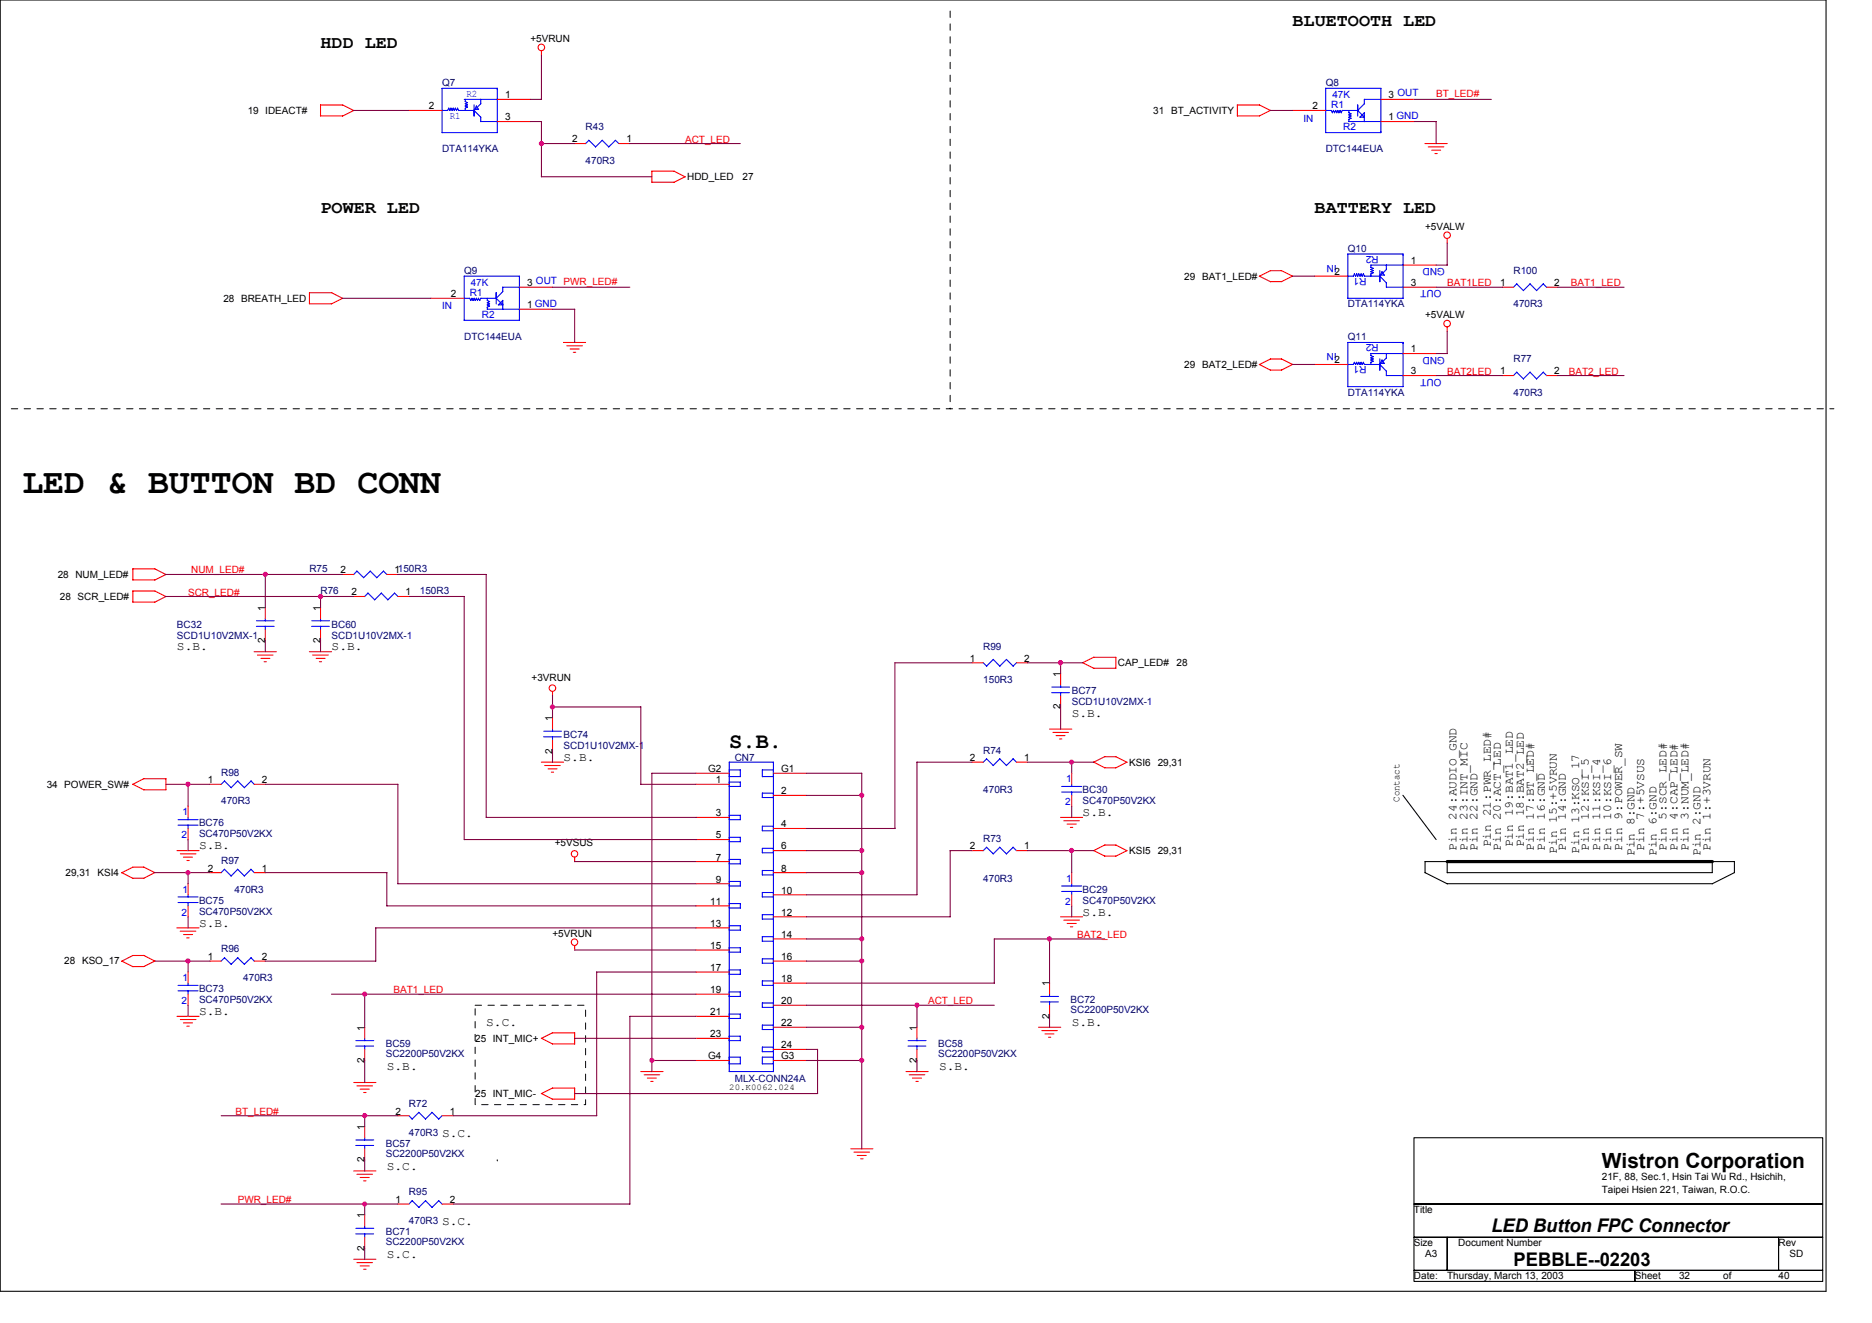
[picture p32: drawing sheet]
<svg xmlns="http://www.w3.org/2000/svg" width="297mm" height="210mm" viewBox="0 0 297 210" stroke-linecap="round" stroke-linejoin="round" font-family="sans-serif">
<defs><g id="words">
<text font-size="5.6" x="3.6" y="78.3">LED &amp; BUTTON BD CONN</text>
<text font-size="3.5" x="115.7" y="118.6">S.B.</text>
<text font-size="3.3" x="254.2" y="185.4">Wistron Corporation</text>
<g font-size="3">
<text x="236.6" y="195.5">LED Button FPC Connector</text>
<text x="240.2" y="200.8">PEBBLE--02203</text>
</g>
<g font-size="2.8">
<text x="205.1" y="4.1">BLUETOOTH LED</text>
<text x="50.9" y="7.6">HDD LED</text>
<text x="50.9" y="33.9">POWER LED</text>
<text x="208.6" y="33.9">BATTERY LED</text>
</g>
<g font-size="1.9">
<text x="28.1" y="103.2">S.B.</text>
<text x="52.6" y="103.2">S.B.</text>
<text x="170.1" y="113.7">S.B.</text>
<text x="89.4" y="120.7">S.B.</text>
<text x="171.8" y="129.5">S.B.</text>
<text x="31.6" y="134.7">S.B.</text>
<text x="231.1" y="135" transform="rotate(-90 231.1 135)">Pin 24:AUDIO_GND</text>
<text x="232.9" y="135" transform="rotate(-90 232.9 135)">Pin 23:INT_MIC</text>
<text x="234.4" y="135" transform="rotate(-90 234.4 135)">Pin 22:GND</text>
<text x="236.5" y="134.4" transform="rotate(-90 236.5 134.4)">Pin 21:PWR_LED#</text>
<text x="238.1" y="135" transform="rotate(-90 238.1 135)">Pin 20:ACT_LED</text>
<text x="240" y="134.4" transform="rotate(-90 240 134.4)">Pin 19:BAT1_LED</text>
<text x="241.8" y="134.4" transform="rotate(-90 241.8 134.4)">Pin 18:BAT2_LED</text>
<text x="243.4" y="135" transform="rotate(-90 243.4 135)">Pin 17:BT_LED#</text>
<text x="245.1" y="135" transform="rotate(-90 245.1 135)">Pin 16:GND</text>
<text x="247.1" y="135.5" transform="rotate(-90 247.1 135.5)">Pin 15:+5VRUN</text>
<text x="248.5" y="135" transform="rotate(-90 248.5 135)">Pin 14:GND</text>
<text x="250.6" y="135.5" transform="rotate(-90 250.6 135.5)">Pin 13:KSO_17</text>
<text x="252.1" y="135" transform="rotate(-90 252.1 135)">Pin 12:KSI_5</text>
<text x="253.9" y="135" transform="rotate(-90 253.9 135)">Pin 11:KSI_4</text>
<text x="255.6" y="135" transform="rotate(-90 255.6 135)">Pin 10:KSI_6</text>
<text x="257.4" y="135" transform="rotate(-90 257.4 135)">Pin 9:POWER_SW</text>
<text x="259.3" y="135.8" transform="rotate(-90 259.3 135.8)">Pin 8:GND</text>
<text x="260.9" y="135" transform="rotate(-90 260.9 135)">Pin 7:+5VSUS</text>
<text x="262.8" y="135.8" transform="rotate(-90 262.8 135.8)">Pin 6:GND</text>
<text x="264.4" y="135" transform="rotate(-90 264.4 135)">Pin 5:SCR_LED#</text>
<text x="266.2" y="135" transform="rotate(-90 266.2 135)">Pin 4:CAP_LED#</text>
<text x="267.9" y="135" transform="rotate(-90 267.9 135)">Pin 3:NUM_LED#</text>
<text x="269.8" y="135.8" transform="rotate(-90 269.8 135.8)">Pin 2:GND</text>
<text x="271.4" y="135" transform="rotate(-90 271.4 135)">Pin 1:+3VRUN</text>
<text x="31.6" y="147">S.B.</text>
<text x="171.8" y="145.3">S.B.</text>
<text x="31.6" y="161">S.B.</text>
<text x="77.1" y="162.8">S.C.</text>
<text x="170.1" y="162.8">S.B.</text>
<text x="61.4" y="169.8">S.B.</text>
<text x="149" y="169.8">S.B.</text>
<text x="61.4" y="185.6">S.C.</text>
<text x="70.1" y="180.3">S.C.</text>
<text x="70.1" y="194.3">S.C.</text>
<text x="61.4" y="199.6">S.C.</text>
</g>
<g font-size="1.6">
<text x="84.2" y="6.7">+5VRUN</text>
<text x="68" y="17.4">2</text>
<text x="80.1" y="15.6">1</text>
<text x="208.2" y="17.4">2</text>
<text x="220.3" y="15.6">3 OUT</text>
<text x="39.3" y="18.1">19 IDEACT#</text>
<text x="80.1" y="19.1">3</text>
<text x="90.8" y="22.6">2</text>
<text x="99.4" y="22.6">1</text>
<text x="183" y="18.1">31 BT_ACTIVITY</text>
<text x="220.3" y="19.1">1 GND</text>
<text x="109" y="28.6">HDD_LED</text>
<text x="117.8" y="28.6">27</text>
<text x="223.9" y="41.9">1</text>
<text x="226.1" y="36.5">+5VALW</text>
<text x="35.5" y="47.9">28 BREATH_LED</text>
<text x="71.5" y="47.1">2</text>
<text x="83.6" y="45.4">3 OUT PWR_LED#</text>
<text x="187.9" y="44.4">29 BAT1_LED#</text>
<text x="211.7" y="43.6">2</text>
<text x="223.9" y="45.4">3</text>
<text x="238" y="45.4">1</text>
<text x="246.6" y="45.4">2</text>
<text x="83.6" y="48.9">1 GND</text>
<text x="226.1" y="50.5">+5VALW</text>
<text x="187.9" y="58.4">29 BAT2_LED#</text>
<text x="211.7" y="57.7">2</text>
<text x="223.9" y="55.9">1</text>
<text x="223.9" y="59.4">3</text>
<text x="238" y="59.4">1</text>
<text x="246.6" y="59.4">2</text>
<text x="9.2" y="91.7">28 NUM_LED#</text>
<text x="9.5" y="95.2">28 SCR_LED#</text>
<text x="54" y="91">2</text>
<text x="55.7" y="94.5">2</text>
<text x="62.6" y="91">1150R3</text>
<text x="64.4" y="94.5">1</text>
<text x="42.1" y="96.9" transform="rotate(-90 42.1 96.9)">1</text>
<text x="50.8" y="96.9" transform="rotate(-90 50.8 96.9)">1</text>
<text x="42.1" y="102" transform="rotate(-90 42.1 102)">2</text>
<text x="50.8" y="102" transform="rotate(-90 50.8 102)">2</text>
<text x="84.3" y="108">+3VRUN</text>
<text x="153.9" y="105">1</text>
<text x="162.5" y="105">2</text>
<text x="168.3" y="107.4" transform="rotate(-90 168.3 107.4)">1</text>
<text x="177.4" y="105.7">CAP_LED#</text>
<text x="186.7" y="105.7">28</text>
<text x="168.3" y="112.5" transform="rotate(-90 168.3 112.5)">2</text>
<text x="87.6" y="119.5" transform="rotate(-90 87.6 119.5)">2</text>
<text x="87.6" y="114.4" transform="rotate(-90 87.6 114.4)">1</text>
<text x="7.4" y="125">34 POWER_SW#</text>
<text x="33" y="124.3">1</text>
<text x="41.6" y="124.3">2</text>
<text x="112.4" y="122.5">G2</text>
<text x="113.6" y="124.3">1</text>
<text x="123.9" y="122.5">G1</text>
<text x="153.9" y="120.8">2</text>
<text x="162.5" y="120.8">1</text>
<text x="179.2" y="121.5">KSI6</text>
<text x="183.7" y="121.5">29,31</text>
<text x="113.6" y="129.5">3</text>
<text x="123.9" y="126">2</text>
<text x="123.9" y="131.3">4</text>
<text x="222.1" y="127.2" transform="rotate(-90 222.1 127.2)">Contact</text>
<text x="88" y="134.3">+5VSUS</text>
<text x="113.6" y="133">5</text>
<text x="113.6" y="136.5">7</text>
<text x="123.9" y="134.8">6</text>
<text x="153.9" y="134.8">2</text>
<text x="162.5" y="134.8">1</text>
<text x="179.2" y="135.5">KSI5</text>
<text x="183.7" y="135.5">29,31</text>
<text x="10.4" y="139">29,31</text>
<text x="15.5" y="139">KSI4</text>
<text x="33" y="138.3">2</text>
<text x="41.6" y="138.3">1</text>
<text x="112.7" y="143.5">11</text>
<text x="113.6" y="140">9</text>
<text x="123.9" y="138.3">8</text>
<text x="123.9" y="141.8">10</text>
<text x="87.7" y="148.6">+5VRUN</text>
<text x="112.7" y="147">13</text>
<text x="123.9" y="145.3">12</text>
<text x="123.9" y="148.8">14</text>
<text x="10.2" y="153">28 KSO_17</text>
<text x="33" y="152.3">1</text>
<text x="41.6" y="152.3">2</text>
<text x="112.7" y="150.6">15</text>
<text x="112.7" y="154.1">17</text>
<text x="123.9" y="152.3">16</text>
<text x="123.9" y="155.8">18</text>
<text x="112.7" y="157.6">19</text>
<text x="112.7" y="161.1">21</text>
<text x="123.9" y="159.3">20</text>
<text x="166.5" y="161.6" transform="rotate(-90 166.5 161.6)">2</text>
<text x="166.5" y="156.5" transform="rotate(-90 166.5 156.5)">1</text>
<text x="57.8" y="163.5" transform="rotate(-90 57.8 163.5)">1</text>
<text x="75.4" y="165.3">25 INT_MIC+</text>
<text x="112.7" y="164.6">23</text>
<text x="123.9" y="162.8">22</text>
<text x="123.9" y="166.3">24</text>
<text x="145.5" y="163.5" transform="rotate(-90 145.5 163.5)">1</text>
<text x="57.8" y="168.6" transform="rotate(-90 57.8 168.6)">2</text>
<text x="112.4" y="168.1">G4</text>
<text x="123.9" y="168.1">G3</text>
<text x="145.5" y="168.6" transform="rotate(-90 145.5 168.6)">2</text>
<text x="57.8" y="179.3" transform="rotate(-90 57.8 179.3)">1</text>
<text x="62.8" y="176.8">2</text>
<text x="71.4" y="176.8">1</text>
<text x="75.4" y="174.1">25 INT_MIC-</text>
<text x="57.8" y="184.4" transform="rotate(-90 57.8 184.4)">2</text>
<text x="62.8" y="190.9">1</text>
<text x="71.4" y="190.9">2</text>
<text x="254.2" y="187.2">21F, 88, Sec.1, Hsin Tai Wu Rd., Hsichih,</text>
<text x="254.2" y="189.3">Taipei Hsien 221, Taiwan, R.O.C.</text>
<text x="57.8" y="193.3" transform="rotate(-90 57.8 193.3)">1</text>
<text x="224.4" y="192.4">Title</text>
<text x="224.4" y="197.7">Size</text>
<text x="231.4" y="197.7">Document Number</text>
<text x="282.2" y="197.7">Rev</text>
<text x="57.8" y="198.4" transform="rotate(-90 57.8 198.4)">2</text>
<text x="224.4" y="203">Date:</text>
<text x="226.1" y="199.5">A3</text>
<text x="229.6" y="203">Thursday, March 13, 2003</text>
<text x="259.4" y="203">Sheet</text>
<text x="266.4" y="203">32</text>
<text x="273.4" y="203">of</text>
<text x="282.2" y="203">40</text>
<text x="284" y="199.5">SD</text>
</g>
<g font-size="1.6" fill="#000080">
<text x="70.1" y="13.7">Q7</text>
<text x="210.4" y="13.7">Q8</text>
<text x="92.9" y="20.7">R43</text>
<text x="70.1" y="24.2">DTA114YKA</text>
<text x="92.9" y="26">470R3</text>
<text x="210.4" y="24.2">DTC144EUA</text>
<text x="213.9" y="40">Q10</text>
<text x="73.7" y="43.5">Q9</text>
<text x="240.2" y="43.5">R100</text>
<text x="73.7" y="54">DTC144EUA</text>
<text x="213.9" y="54">Q11</text>
<text x="213.9" y="48.7">DTA114YKA</text>
<text x="240.2" y="48.7">470R3</text>
<text x="240.2" y="57.5">R77</text>
<text x="213.9" y="62.8">DTA114YKA</text>
<text x="240.2" y="62.8">470R3</text>
<text x="49.1" y="90.8">R75</text>
<text x="50.9" y="94.3">R76</text>
<text x="66.6" y="94.3">150R3</text>
<text x="28.1" y="99.6">BC32</text>
<text x="28.1" y="101.3">SCD1U10V2MX-1</text>
<text x="52.6" y="99.6">BC60</text>
<text x="52.6" y="101.3">SCD1U10V2MX-1</text>
<text x="156" y="103.1">R99</text>
<text x="156" y="108.3">150R3</text>
<text x="170" y="110.1">BC77</text>
<text x="170" y="111.8">SCD1U10V2MX-1</text>
<text x="89.4" y="117.1">BC74</text>
<text x="89.4" y="118.9">SCD1U10V2MX-1</text>
<text x="156" y="119.5">R74</text>
<text x="35.1" y="123">R98</text>
<text x="116.6" y="120.8">CN7</text>
<text x="156" y="125.9">470R3</text>
<text x="171.8" y="125.9">BC30</text>
<text x="31.6" y="131.1">BC76</text>
<text x="35.1" y="127.6">470R3</text>
<text x="171.8" y="127.6">SC470P50V2KX</text>
<text x="31.6" y="132.9">SC470P50V2KX</text>
<text x="35.1" y="137.1">R97</text>
<text x="156" y="133.6">R73</text>
<text x="31.6" y="143.4">BC75</text>
<text x="37.2" y="141.6">470R3</text>
<text x="156" y="139.9">470R3</text>
<text x="171.8" y="141.6">BC29</text>
<text x="171.8" y="143.4">SC470P50V2KX</text>
<text x="31.6" y="145.1">SC470P50V2KX</text>
<text x="35.1" y="151.1">R96</text>
<text x="38.6" y="155.6">470R3</text>
<text x="31.6" y="157.4">BC73</text>
<text x="31.6" y="159.2">SC470P50V2KX</text>
<text x="169.9" y="159.2">BC72</text>
<text x="169.9" y="160.7">SC2200P50V2KX</text>
<text x="61.2" y="166.2">BC59</text>
<text x="61.2" y="167.7">SC2200P50V2KX</text>
<text x="148.8" y="166.2">BC58</text>
<text x="148.8" y="167.7">SC2200P50V2KX</text>
<text x="116.6" y="171.6">MLX-CONN24A</text>
<text x="64.9" y="175.6">R72</text>
<text x="61.2" y="181.9">BC57</text>
<text x="61.2" y="183.5">SC2200P50V2KX</text>
<text x="64.9" y="180.2">470R3</text>
<text x="64.9" y="189.7">R95</text>
<text x="61.2" y="196">BC71</text>
<text x="61.2" y="197.5">SC2200P50V2KX</text>
<text x="64.9" y="194.2">470R3</text>
</g>
<g font-size="1.6" fill="#00f">
<text x="74" y="15.5">R2</text>
<text x="211.2" y="17.2">R1</text>
<text x="211.4" y="15.6">47K</text>
<text x="71.4" y="18.9">R1</text>
<text x="206.8" y="19.3">IN</text>
<text x="213.1" y="20.7">R2</text>
<text x="218.8" y="40.6" transform="rotate(180 218.8 40.6)">R2</text>
<text x="74.5" y="47">R1</text>
<text x="74.7" y="45.4">47K</text>
<text x="212.1" y="42" transform="rotate(180 212.1 42)">IN</text>
<text x="216.8" y="44.1" transform="rotate(180 216.8 44.1)">R1</text>
<text x="228.7" y="46.1" transform="rotate(180 228.7 46.1)">OUT</text>
<text x="229.3" y="42.5" transform="rotate(180 229.3 42.5)">GND</text>
<text x="70.1" y="49.1">IN</text>
<text x="76.5" y="50.5">R2</text>
<text x="212.1" y="56" transform="rotate(180 212.1 56)">IN</text>
<text x="216.8" y="58.1" transform="rotate(180 216.8 58.1)">R1</text>
<text x="218.8" y="54.7" transform="rotate(180 218.8 54.7)">R2</text>
<text x="229.3" y="56.6" transform="rotate(180 229.3 56.6)">GND</text>
<text x="228.7" y="60.1" transform="rotate(180 228.7 60.1)">OUT</text>
<text x="169.2" y="124.1">1</text>
<text x="29" y="129.3">1</text>
<text x="169" y="127.8">2</text>
<text x="28.8" y="133">2</text>
<text x="29" y="141.6">1</text>
<text x="169" y="143.6">2</text>
<text x="169.2" y="139.9">1</text>
<text x="28.8" y="145.3">2</text>
<text x="29" y="155.6">1</text>
<text x="28.8" y="159.3">2</text>
</g>
<g font-size="1.6" fill="#f00">
<text x="227.9" y="15.4">BT_LED#</text>
<text x="108.7" y="22.6">ACT_LED</text>
<text x="229.6" y="45.4">BAT1LED</text>
<text x="249.3" y="45.4">BAT1_LED</text>
<text x="229.6" y="59.4">BAT2LED</text>
<text x="248.9" y="59.4">BAT2_LED</text>
<text x="29.8" y="94.5">SCR_LED#</text>
<text x="30.3" y="91">NUM_LED#</text>
<text x="170.9" y="148.8">BAT2_LED</text>
<text x="62.4" y="157.6">BAT1_LED</text>
<text x="147.3" y="159.3">ACT_LED</text>
<text x="37.4" y="176.8">BT_LED#</text>
<text x="37.7" y="190.9">PWR_LED#</text>
</g>
<text font-size="1.4" x="115.7" y="172.9">20.K0062.024</text>
</g></defs>
<g fill="none" stroke="#000" stroke-width=".17">
<path d="M0 0h289.7v204.9h-289.7zM222.6 126.2l5.3 7M226.1 138.5v-1.8h3.6l-.1 1.8M226.1 138.5l3.6 1.7M229.6 138.5h42.1M264.7 136.7h10.5M271.7 136.7v1.8M275.2 136.7v1.8l-3.5 1.7M229.6 140.2h42.1M78.9 184h.1M224.4 180.5h64.8v10.5h-64.8zM224.4 191h64.8v5.3h-64.8z"/>
<path d="M224.4 196.3h5.2v5.2h-5.2zM229.6 196.3h52.6v5.2h-52.6zM282.2 196.3h7v5.2h-7zM224.4 201.5h35v1.8h-35zM259.4 201.5h29.8v1.8h-29.8z"/>
</g>
<path d="M150.8 1.8v63.1M1.8 64.9h289.2M75.4 159.5h17.5v15.8h-17.5v-15.8" fill="none" stroke="#000" stroke-width=".16" stroke-dasharray="1 1 1 1 1 1 1 1"/>
<path d="M229.6 136.7h42.1" fill="none" stroke="#000" stroke-width=".51"/>
<g fill="none" stroke="#f00" stroke-width=".17">
<path d="M50.9 16.6v1.8h3.5M50.9 16.7h3.5l1.8 .8M56.1 17.5l-1.7 .9M64.9 17.5h5.2M78.9 15.8h5.3M78.9 19.3h5.3M85.9 8.1v.7M199.8 16.6l1.8 .9M199.8 16.7h-3.5v1.7h3.6l1.7-.9M205.1 17.5h5.3M219.1 15.8h5.3M219.1 19.3h5.3"/>
<path d="M91.2 22.8h1.7M98.2 22.8h1.8M103.4 27.2h3.6M103.4 27.1v1.8M107 27.2l1.7 .9M108.7 28l-1.8 .9h-3.5M226.1 22.8h3.5M226.6 23.3h2.5M227.2 23.8h1.4M227.7 24.4h.3M229.6 37.8v.8M49.1 48.2h3.5"/>
<path d="M49.1 46.4h3.5M49.1 46.4v1.8M52.6 46.4l1.8 .9M54.4 47.3l-1.8 .9M68.4 47.3h5.3M82.4 45.6h5.3M82.4 49.1h5.3M89.4 54.3h3.5M89.9 54.9h2.5M90.5 55.4h1.4M91 55.9h.4M199.8 57.8l1.8 .9"/>
<path d="M199.8 43.8l1.8 .9M201.6 57h1.7M201.6 42.9h1.7M201.6 58.7h1.8M201.6 57l-1.8 .8M201.6 44.7h1.8M201.6 42.9l-1.8 .9M203.3 56.9l1.8 .9M203.3 42.9l1.8 .9M205.1 57.8l-1.8 .9M205.1 43.8l-1.8 .9M208.6 57.8h5.3"/>
<path d="M208.6 43.8h5.3M222.6 56.1h5.3M222.6 59.6h5.3M222.6 45.6h5.3M222.6 42.1h5.3M229.6 51.9v.7M238.4 59.6h1.8M238.4 45.6h1.8M245.4 59.6h1.8M245.4 45.6h1.8M21.1 93.7v1.8h3.5M21.1 93.8h3.5"/>
<path d="M24.6 90.3l1.7 .8-1.7 .9h-3.5v-1.8l3.5 .1M24.6 93.8l1.7 .8-1.7 .9M42.1 96.4v1.7M42.1 99.9v1.8M50.9 96.4v1.7M50.9 99.9v1.8M54.4 91.1h1.7M56.1 94.6h1.8M61.4 91.1h1.8M63.1 94.6h1.8M40.3 103.4h3.6M40.8 103.9h2.5"/>
<path d="M41.4 104.5h1.4M41.9 105h.4M49.1 103.4h3.5M49.6 103.9h2.5M50.2 104.5h1.4M50.7 105h.3M87.7 109.7v.7M87.7 113.9v1.8M87.7 117.4v1.8M154.2 105.2h1.8M161.3 105.2h1.7M166.5 115.7h3.6"/>
<path d="M167.1 116.2h2.4M167.6 116.7h1.4M168.1 117.2h.4M168.3 106.9v1.8M168.3 110.4v1.8M171.8 105.1l1.7 .9M173.5 104.3h3.6M173.6 104.3l-1.8 .9M177.1 104.3v1.7h-3.6M19.3 138.5l1.8 .9M21.1 139.3h1.7M22.8 123.5h3.5v1.8h-3.5l-1.7-.9"/>
<path d="M22.8 123.5l-1.7 .9M24.6 138.5l-1.8-.9h-1.7l-1.8 .9M24.6 138.4l-1.8 .9M28.1 135h3.5M28.6 135.5h2.5M29.1 136h1.4M29.7 136.5h.3M29.8 127.9v1.8M29.8 131.4v1.8M33.3 124.4h1.8M33.3 138.5h1.8M40.3 124.4h1.8"/>
<path d="M40.3 138.5h1.8M85.9 120.9h3.5M86.4 121.5h2.5M87 122h1.4M87.5 122.5h.3M91.2 136v.7M110.4 129.7h5.3M110.4 124.4h5.3M110.4 133.2h5.3M110.4 136.7h5.3M110.4 122.7h5.3M122.7 135h5.3"/>
<path d="M122.7 126.2h5.3M122.7 131.4h5.3M122.7 138.5h5.3M122.7 122.7h5.3M154.2 135h1.8M154.2 120.9h1.8M161.3 135h1.7M161.3 120.9h1.7M168.3 129.7h3.5M168.8 130.2h2.5M169.3 130.7h1.5M169.8 131.3h.4"/>
<path d="M170 122.7v1.7M170 126.2v1.8M170 138.4v1.8M173.5 134.9l1.8 .9h1.8M173.5 120.9l1.8 .9h1.7l1.8-.9M175.3 134.1h1.8M175.3 120.1h1.8M175.3 134l-1.8 1M175.3 120l-1.8 .9M177.1 134.1l1.7 .9M177.1 120.1l1.7 .8M178.8 135l-1.8 .8"/>
<path d="M21.1 153.4h1.7M22.8 151.6l1.8 .9M22.8 151.6h-1.7l-1.8 .9 1.8 .9M24.6 152.5l-1.8 .9M28.1 147.2h3.5M28.6 147.7h2.5M29.1 148.3h1.5M29.6 148.8h.4M29.8 140.2v1.8M29.8 143.7v1.8M29.8 154.2v1.8M29.8 157.7v1.8"/>
<path d="M33.3 152.5h1.8M40.3 152.5h1.8M91.2 150v.7M110.4 147.2h5.3M110.4 140.2h5.3M110.4 143.7h5.3M110.4 150.7h5.3M110.4 154.2h5.3M110.4 157.7h5.3M122.7 145.5h5.3M122.7 142h5.3M122.7 149h5.3"/>
<path d="M122.7 152.5h5.3M122.7 156h5.3M122.7 159.5h5.3M166.5 156v1.7M166.5 159.5v1.8M168.3 145.5h3.5M168.8 146h2.5M169.3 146.5h1.5M169.8 147h.4M170 142v1.7M28.1 161.2h3.5M28.6 161.8h2.5"/>
<path d="M29.1 162.3h1.4M29.7 162.8h.3M56.1 171.7h3.5M56.6 172.3h2.5M57.1 172.8h1.5M57.7 173.3h.4M57.9 163v1.7M57.9 166.5v1.8M57.9 178.8v1.7M63.1 177h1.8M70.1 177h1.8M85.9 164.7l1.7 .9h3.6"/>
<path d="M85.9 173.5l1.7 .9h3.6M87.7 163.9h3.5v1.8M87.7 172.6h3.5v1.8M87.7 163.9l-1.8 .8M87.7 172.6l-1.8 .9M101.7 170h3.5M102.2 170.5h2.5M102.7 171h1.4M103.3 171.6h.3M110.4 161.2h5.3M110.4 164.7h5.3M110.4 168.3h5.3"/>
<path d="M122.7 163h5.3M122.7 166.5h5.3M122.7 168.3h5.3M143.8 170h3.5M144.3 170.5h2.4M144.8 171h1.4M145.3 171.6h.4M145.5 163v1.7M145.5 166.5v1.8M164.8 163h3.5M165.3 163.5h2.5M165.8 164h1.4"/>
<path d="M166.4 164.6h.3M56.1 199.8h3.5M56.1 185.8h3.5M56.6 186.3h2.5M57.1 186.8h1.5M57.7 187.3h.4M57.9 182.3v1.7M57.9 192.8v1.7M57.9 196.3v1.8M63.1 191h1.8M70.1 191h1.8M135 182.3h3.5"/>
<path d="M135.5 182.8h2.5M136 183.3h1.5M136.6 183.9h.3M56.6 200.3h2.5M57.1 200.9h1.5M57.7 201.4h.4"/>
<circle cx="85.9" cy="7.5" r=".52"/>
<circle cx="229.6" cy="37.3" r=".52"/>
<circle cx="229.6" cy="51.3" r=".52"/>
<circle cx="87.7" cy="109.2" r=".52"/>
<circle cx="91.2" cy="135.5" r=".51"/>
<circle cx="91.2" cy="149.5" r=".52"/>
</g>
<g fill="none" stroke="#00f" stroke-width=".17">
<path d="M70.1 17.5h.9M71.2 17.2l.2 .3M71.2 17.1l-.2 .4M71.5 17.2l.3 .3M71.6 17.1l-.2 .4M71.9 17.1l-.2 .4M72.3 17.1l-.2 .4-.2-.3M72.6 17.2l.2 .3M72.6 17.1l-.1 .4-.3-.3M72.8 17.5h2.4M73.7 15.8h5.2M73.8 16.1l.4 .2"/>
<path d="M73.8 15.7v.4M73.8 17.1v.4M74.2 16.6l-.4 .2 .4 .2-.4 .2M74.2 16.3l-.4 .1 .4 .3M75.2 16.6v1.8M75.2 17.5l1.1 1.1M75.6 16.8l.3 .6h-.7M75.6 16.8l-.4 .7M76.3 15.7v.8M76.3 18.6v.7M76.3 19.3h2.6M76.3 16.4l-1.1 1.1"/>
<path d="M210.4 17.5h.8l.2 .4M211.6 17.5l-.2 .4M211.9 17.5l.2 .4M212 17.5l-.2 .4-.2-.4M212.3 17.5l-.2 .4M212.7 17.5l-.2 .4-.2-.4M213 17.5h2.5M213 17.5l-.2 .4-.2-.4M214 19.3h5.1M214 17.5v.4l.4 .2M214 18.9v.4M214 18.2l.4 .2"/>
<path d="M214 18.6l.4 .2M214.4 18.1l-.4 .1M214.4 18.4l-.4 .2M214.4 18.8l-.4 .1M215.4 16.6v1.8M215.4 17.5l1.1 1.1M215.8 18.6h.7M216.5 15.8h2.6M216.5 15.7v.8M216.5 17.9v1.4M216.5 16.4l-1.1 1.1M216.5 17.9l-.7 .7"/>
<path d="M70.1 21h8.8M78.9 21v-7h-8.8v7.1M93.4 22.2l1.1 1.1M93.4 22.3l-.5 .5M96.6 23.3l-1.1-1.1-1 1.1M97.6 22.2l.6 .6M97.7 22.3l-1.1 1M210.3 21h8.8M210.4 21v-7h8.7v7.1M73.6 50.8h8.8M73.7 43.8h8.7v7M73.7 47.3h.8l.2 .4 .2-.4 .2 .4"/>
<path d="M73.7 43.8v7M75.2 47.3l-.1 .4M75.6 47.3l-.2 .4-.2-.4M76.3 47.3h2.5M76.3 47.3l-.2 .4-.2-.4-.1 .4-.2-.4M77.3 48.7v.4h5.1M77.3 47.3v.4l.4 .2M77.3 48.4l.4 .2M77.7 47.8l-.4 .2 .4 .2M77.7 48.2l-.4 .2M77.7 48.6l-.4 .1M78.7 46.4v1.8"/>
<path d="M78.7 47.3l1.1 1.1M79.8 45.6h2.6M79.8 45.6v.7M79.8 47.7v1.4M79.8 46.2l-1.1 1.1M79.8 47.6l-.7 .8h.7M213.9 57.8h.9M213.9 43.8h.9M213.9 47.3h8.7M214.9 57.5l.2 .3M214.9 43.5l.2 .3M214.9 57.5l-.2 .3"/>
<path d="M214.9 43.4l-.2 .4M215.3 57.5l-.2 .3M215.3 43.4l-.2 .4M215.6 57.5l-.1 .3-.2-.3M215.6 43.4l-.1 .4-.2-.3M216 57.5l.2 .3M216 43.5l.2 .3M216 57.5l-.2 .3-.2-.3M216 43.4l-.2 .4-.2-.3M216.3 57.5l.2 .3M216.3 43.5l.2 .3M216.3 57.5l-.2 .3"/>
<path d="M216.3 43.4l-.2 .4M216.5 57.8h2.5M216.5 43.8h2.5M217.5 43.1l.4 .2-.4 .1v.4M217.5 57.1l.4 .2M217.5 56.8l.4 .2M217.5 56.4l.4 .2M217.5 42.7l.4 .2M217.5 42.4l.4 .2M217.5 56.1h5.1M217.5 56.1v.3M217.9 57.3l-.4 .2v.3"/>
<path d="M217.9 56.9l-.4 .2M217.9 56.6l-.4 .2M217.9 42.9l-.4 .2M217.9 42.6l-.4 .2M218.9 57.7h.7M218.9 43.6h.7M218.9 42.9v1.8M218.9 56.9v1.8M218.9 57.8l1.1 1.1M218.9 43.8l1.1 1.1M219.3 43.1l.4 .6M219.3 43.1l-.4 .7"/>
<path d="M219.7 57.7l-.4-.6-.4 .7M220 42v.8M220 44.9v.7h2.6M220 56.1v.7M220 58.9v.7M220 59.6h2.6M220 56.8l-1.1 1M220 42.7l-1.1 1.1M222.6 40.3v7M222.6 54.3v7M222.6 54.3h-8.8l.1 7.1M222.6 40.3h-8.7v7"/>
<path d="M222.6 42.1l-5.1-.1v.4M240.2 45.6l.5-.6 1 1.1M240.7 59.1l1 1M240.7 59l-.5 .6M242.8 59.1l1 1M242.8 45l1 1.1M242.8 59l-1.1 1.1M242.8 45l-1.1 1.1M244.9 59.1l.5 .5M244.9 45l.5 .6M244.9 59l-1.1 1.1M244.9 45l-1.1 1.1"/>
<path d="M213.9 61.3h8.7M40.7 99.4h2.8M40.7 98.5h2.8M42.1 98.1v.4M42.1 99.4v.5M49.4 99.4h2.9M49.5 98.5h2.8M50.9 98.1v.4M50.9 99.4v.5M56.6 90.6l1.1 1.1M56.6 90.6l-.5 .6M57.8 94.7l.6-.6 1.1 1.1"/>
<path d="M59.8 91.7l-1.1-1.1-1 1.1M60.8 90.6l.6 .5M60.9 90.6l-1.1 1.1M61.5 95.2l-1-1.1-1.1 1.1M63.1 94.6l-.5-.5-1.1 1.1M86.3 116.9h2.8M86.3 116h2.8M87.7 115.7v.3M87.7 116.9v.5M156 105.2l.6 .5M157.6 104.6l1.1 1.1M157.6 104.6l-1.1 1.1"/>
<path d="M159.7 104.6l1.1 1.1M159.7 104.6l-1.1 1.1M161.3 105.1l-.5 .6M166.9 109.9h2.8M166.9 109h2.8M168.3 108.7v.3M168.3 109.9v.5M28.3 130h3.1M28.3 130.9h3.1M29.8 129.7v.4M29.8 130.9v.5M35.6 137.9l1.1 1.1"/>
<path d="M35.6 137.9l-.5 .6M35.6 123.9l1.1 1.1M35.6 123.9l-.5 .5M37.7 137.9l1.1 1.1 1-1.1M37.7 137.9l-1 1.1M37.7 123.9l1.1 1.1M37.7 123.9l-1 1.1M39.8 137.9l.5 .6M39.8 123.9l.6 .6M39.9 123.9l-1.1 1.1M115.7 123.2h1.8M115.7 124.8h1.8"/>
<path d="M115.7 130h1.8M115.7 133.5h1.8M115.7 137.1h1.8M115.7 122.2h1.8M115.7 120.9h7v49.1h-7zM115.7 124.1h1.8M115.7 129.3h1.8M115.7 132.8h1.8M115.7 136.4h1.8M115.7 139.8h1.8M117.5 122.2v1M117.5 124.1v.7"/>
<path d="M117.5 129.3v.8M117.5 132.8v.8M117.5 136.4v.7M117.5 139.8v.8h-1.8M121 123.2h1.7M121 131.1v.7h1.7M121 138.1v.7h1.7M121 131.1h1.7M121 138.1h1.7M122.7 122.2h-1.8l.1 1M122.7 125.8h-1.7v.7h1.7M122.7 134.6h-1.7v.7h1.7"/>
<path d="M156 120.9l.5-.5 1.1 1.1M156.5 134.4l1.1 1.1M156.5 134.4l-.5 .6M158.6 134.4l1.1 1.1M158.6 134.4l-1 1.1M159.7 121.5l-1.1-1.1-1 1.1M160.7 134.4l.6 .6M160.7 120.4l.6 .5M160.8 134.4l-1.1 1.1M160.8 120.4l-1.1 1.1M168.5 124.8h3.1M168.5 125.7h3.1"/>
<path d="M170 124.4v.4M170 125.6v.6M28.3 142.3h3.1M28.3 156.3h3.1M28.3 143.2h3.1M28.3 157.2h3.1M29.8 142v.3M29.8 143.2v.5M29.8 156v.4M29.8 157.2v.5M35.6 151.9l-.5 .6M37.7 152l1.1 1"/>
<path d="M37.7 151.9l-1 1.1-1.1-1M39.8 152l.6 .5M39.9 151.9l-1.1 1.1M115.7 147.6h1.8M115.7 151.1h1.8M115.7 158.1h1.8M115.7 143.4h1.8M115.7 146.9h1.8M115.7 150.4h1.8M115.7 153.9h1.8M115.7 157.4h1.8M117.5 143.4v.7h-1.8"/>
<path d="M117.5 146.9v.7M117.5 150.4v.7M117.5 153.9v.7h-1.8M117.5 157.4v.7M121 141.6v.7h1.7M121 152.1v.7h1.7M121 159.1v.7h1.7M121 141.6h1.7M121 152.1h1.7M121 159.1h1.7M122.7 145.1h-1.7v.7h1.7M122.7 148.6h-1.7v.7h1.7"/>
<path d="M122.7 155.6h-1.7v.7h1.7M165.1 159h2.8M165.1 158.1h2.9M166.5 157.7v.4M166.5 158.9v.6M168.5 140.6h3.1M168.5 141.4h3.1M170 140.2v.4M170 141.4v.6M56.4 166h2.9M56.5 165.1h2.8M57.9 164.7v.4"/>
<path d="M57.9 165.9v.6M64.9 177l.5 .5M69.6 177.5l-1.1-1-1 1.1-1.1-1.1-1 1.1M70.1 177l-.5 .6M115.7 161.6h1.8M115.7 165.1h1.8M115.7 160.9h1.8M115.7 164.4h1.8M115.7 167.7h1.8M117.5 160.9v.7M117.5 164.4v.7M117.5 167.7v1.1h-1.8"/>
<path d="M122.7 162.6h-1.7v.7h1.7M122.7 166.1h-1.7v.8h1.7M122.7 167.7h-1.7v1.1h1.7M144.1 166h2.8M144.1 165.1h2.8M145.5 164.7v.4M145.5 165.9v.6M56.4 195.8h2.9M56.4 181.7h2.9M56.5 194.9h2.8M56.5 180.9h2.8M57.9 180.5v.4"/>
<path d="M57.9 181.7v.6M57.9 194.5v.4M57.9 195.7v.6M64.9 191l.5-.5 1.1 1.1M67.5 190.5l1.1 1.1M67.5 190.5l-1 1.1M70.2 191.1l-.6-.6-1 1.1"/>
</g>
<g fill="none" stroke="#800040" stroke-width=".17">
<path d="M56.1 17.5h8.8M84.2 19.3h1.7v8.7M85.9 8.7v7.1h-1.7M201.6 17.5h3.5M224.3 15.8h12.3M224.4 19.3h3.5v3.5M85.9 28h17.5M85.9 22.8h5.3M99.9 22.8h17.6M229.6 38.6v3.5M54.4 47.3h14M87.6 45.6h12.3"/>
<path d="M87.7 49.1h3.5v5.3M205.1 57.8h3.5M205.1 43.8h3.5M227.9 56.1h1.7M227.9 42.1h1.7M227.9 59.6h10.5M227.9 45.6h10.5M229.6 52.6v3.5M247.2 59.6h10.5M247.2 45.6h10.5M26.3 91.1h28.1M26.3 94.6h29.8"/>
<path d="M42.1 91.1v5.3M50.9 94.6v1.8M63.1 91.1h14v38.6M64.9 94.6h8.8v38.6h36.8M42.1 101.6v1.8M50.9 101.6v1.8M87.6 112.2l14.1-.1v12.3h8.8M87.7 110.4v3.5M87.7 119.2v1.7M142 105.2h12.3M142 105.1v26.3h-14M163 105.2h8.8"/>
<path d="M168.3 105.2v1.7M168.3 112.2v3.5M24.6 138.5h8.7M26.3 124.4h7.1M29.8 124.4v3.5M29.8 133.2v1.8M29.8 138.4v1.8M42.1 124.4h21v15.8M42.1 138.5h19.3M61.4 138.5v5.2M77.1 129.7h33.4M91.2 136.7h19.2"/>
<path d="M103.4 122.7h7M103.4 122.7v47.3M128 122.7h8.7v59.6M128 126.2h8.8M128 135h8.8M128 138.5h8.8M150.7 135h3.6M150.8 135v10.5h-22.9M154.3 120.9h-8.8v21.1h-17.5M163 135h10.6M163 120.9h10.6M170 120.9v1.8"/>
<path d="M170 127.9v1.8M170 134.9v3.6M24.6 152.5h8.7M29.8 145.5v1.7M29.8 152.5v1.7M29.8 159.5v1.8M52.6 157.7h57.8M57.9 157.7v5.3M61.4 143.7h49.1M63.1 140.2h47.4M91.2 150.7h19.2M94.7 154.2v22.8h-22.8"/>
<path d="M94.7 154.2h15.8M110.4 147.2h-50.8v5.3h-17.5M127.9 159.5h29.9M128 149h8.8M128 152.5h8.8M128 156h29.8M145.5 159.5v3.5M166.5 149v7M170 143.7v1.8M175.3 149h-17.5v7M35.1 177h28.1M57.9 168.3v3.5"/>
<path d="M57.9 177v1.8M91.2 164.7h19.2M91.2 173.5h38.5M99.9 161.2h10.5M99.9 161.2v29.8h-28M103.4 168.3h7M127.9 166.5h1.8v7M128 168.3h8.8M128 163h8.8M145.5 168.3v1.7M166.5 161.2v1.8M35.1 191h28"/>
<path d="M57.9 184v1.8M57.9 191v1.8M57.9 198v1.8"/>
</g>
<g fill="#f0f" stroke="#f0f" stroke-width=".17">
<circle cx="85.9" cy="22.8" r=".34"/>
<circle cx="166.5" cy="149" r=".35"/>
<circle cx="57.9" cy="177" r=".34"/>
<circle cx="57.9" cy="191" r=".34"/>
<circle cx="168.3" cy="105.1" r=".34"/>
<circle cx="57.9" cy="157.7" r=".34"/>
<circle cx="136.7" cy="168.2" r=".34"/>
<circle cx="136.7" cy="152.5" r=".34"/>
<circle cx="136.7" cy="134.9" r=".34"/>
<circle cx="136.7" cy="163" r=".34"/>
<circle cx="136.7" cy="126.2" r=".34"/>
<circle cx="136.7" cy="138.4" r=".34"/>
<circle cx="103.4" cy="168.2" r=".34"/>
<circle cx="145.5" cy="159.5" r=".34"/>
<circle cx="170" cy="134.9" r=".34"/>
<circle cx="29.8" cy="152.5" r=".34"/>
<circle cx="170" cy="120.9" r=".34"/>
<circle cx="29.8" cy="138.4" r=".34"/>
<circle cx="136.7" cy="149" r=".34"/>
<circle cx="29.8" cy="124.4" r=".34"/>
<circle cx="87.7" cy="112.2" r=".35"/>
<circle cx="42.1" cy="91.1" r=".34"/>
<circle cx="50.9" cy="94.6" r=".34"/>
</g>
<use href="#words"/>
</svg>
